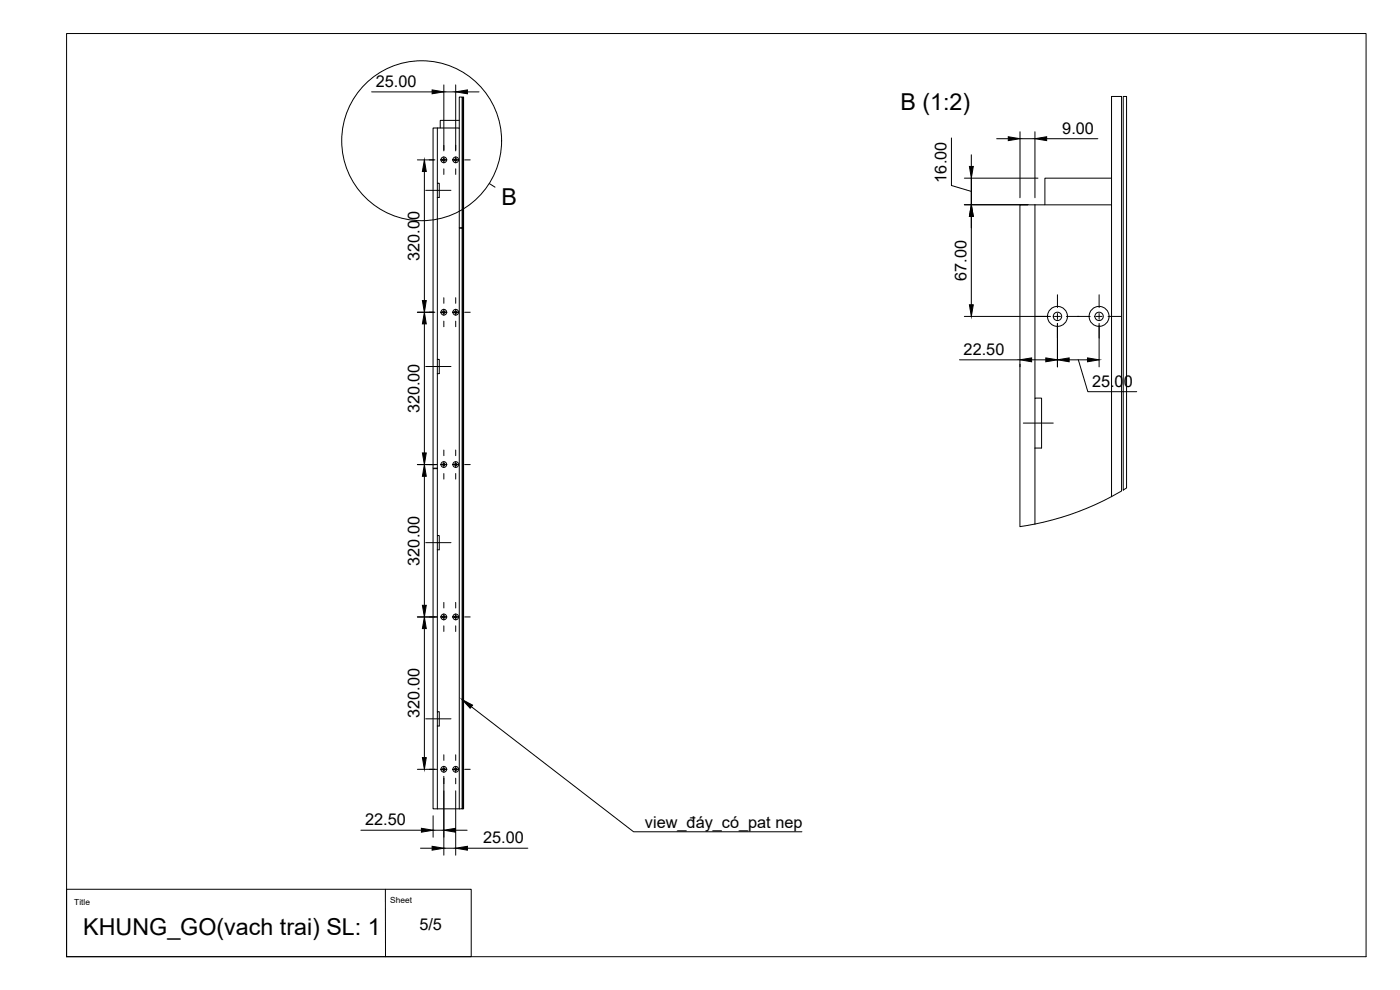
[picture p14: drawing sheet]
<svg xmlns="http://www.w3.org/2000/svg" width="420mm" height="297mm" viewBox="0 0 420 297" stroke-linecap="round" stroke-linejoin="round" font-family="sans-serif">
<defs><g id="words">
<g font-size="7">
<text x="270.2" y="32.9">B (1:2)</text>
<text x="150.5" y="61.4">B</text>
<text x="25" y="280.7">KHUNG_GO(vach trai) SL: 1</text>
</g>
<g font-size="4.9">
<text x="112.8" y="26.1">25.00</text>
<text x="318.8" y="40.2">9.00</text>
<text x="284.1" y="54.8" transform="rotate(-90 284.1 54.8)">16.00</text>
<text x="125.9" y="78.3" transform="rotate(-90 125.9 78.3)">320.00</text>
<text x="290.1" y="84.3" transform="rotate(-90 290.1 84.3)">67.00</text>
<text x="289.2" y="106.5">22.50</text>
<text x="327.7" y="116.1">25.00</text>
<text x="125.9" y="124" transform="rotate(-90 125.9 124)">320.00</text>
<text x="125.9" y="169.7" transform="rotate(-90 125.9 169.7)">320.00</text>
<text x="125.9" y="215.4" transform="rotate(-90 125.9 215.4)">320.00</text>
<text x="109.6" y="247.6">22.50</text>
<text x="193.6" y="248.5">view_đáy_có_pat nep</text>
<text x="145" y="253">25.00</text>
<text x="125.9" y="279.1">5/5</text>
</g>
<g font-size="2.5">
<text x="22.3" y="271.5">Title</text>
<text x="117.1" y="270.9">Sheet</text>
</g>
</g></defs>
<!-- layer: Visible -->
<g fill="none" stroke="#000" stroke-width=".3">
<path d="M131.3 38.4h6.5v204.3M131.3 38.4h-1.3v102.1h1.3M131.3 38.4v16.6M137.8 38.4v-9.3h.9v39.3h-.9h.9v174.3h-.9M137.8 36.1h-5.7v2.3M138.8 29.1h.3v39.3h-.3zM337.1 28.9h1v117.5l-1 .6zM131.3 55h.5v4.3h-.5zM131.3 59.3v48.5M333.6 53.5h-20v8M138.8 68.4h.3v174.3h-.3zM310.6 61.5h23v87.5"/>
<path d="M310.6 61.5h-4.5v96.5l4.5-.8M310.6 61.5v58M333.6 61.5v-32.6h3v118.4l-3 1.7M131.3 107.8h.5v4.3h-.5zM131.3 112.1v48.6M310.6 119.5h2v14.9h-2zM310.6 134.4v22.8M131.3 140.6h-1.3v102.1h1.3M333.6 149a83.7 83.7 0 0 1-23 8.2M131.3 160.7h.5v4.3h-.5zM131.3 165v48.5M131.3 213.5h.5v4.3h-.5z"/>
<path d="M131.3 217.8v24.9M131.3 242.7h6.5"/>
<circle cx="133.2" cy="48" r=".35"/>
<circle cx="133.2" cy="48" r=".86"/>
<circle cx="136.8" cy="48" r=".35"/>
<circle cx="136.8" cy="48" r=".86"/>
<circle cx="133.2" cy="93.7" r=".35"/>
<circle cx="133.2" cy="93.7" r=".86"/>
<circle cx="136.8" cy="93.7" r=".35"/>
<circle cx="136.8" cy="93.7" r=".86"/>
<circle cx="317.4" cy="94.9" r="3"/>
<circle cx="317.4" cy="94.9" r="1.26"/>
<circle cx="329.9" cy="94.9" r="3"/>
<circle cx="329.9" cy="94.9" r="1.26"/>
<circle cx="133.2" cy="139.4" r=".35"/>
<circle cx="133.2" cy="139.4" r=".86"/>
<circle cx="136.8" cy="139.4" r=".35"/>
<circle cx="136.8" cy="139.4" r=".86"/>
<circle cx="133.2" cy="185.1" r=".35"/>
<circle cx="133.2" cy="185.1" r=".86"/>
<circle cx="136.8" cy="185.1" r=".35"/>
<circle cx="136.8" cy="185.1" r=".86"/>
<circle cx="133.2" cy="230.8" r=".35"/>
<circle cx="133.2" cy="230.8" r=".86"/>
<circle cx="136.8" cy="230.8" r=".35"/>
<circle cx="136.8" cy="230.8" r=".86"/>
</g>
<!-- layer: BORDER -->
<path d="M20 10.1h390v276.9h-390z" fill="none" stroke="#000" stroke-width=".3"/>
<!-- layer: TITLEBLOCK -->
<path d="M20 266.8h121.4v20.2h-121.4zM115.7 266.8v20.2" fill="none" stroke="#000" stroke-width=".3"/>
<!-- layer: Smart Centers -->
<g fill="none" stroke="#000" stroke-width=".3">
<path d="M127.8 57.1h7.5M128.8 48h1.7M132.3 48h1.8M133.2 43.6v1.7M133.2 47.1v1.8M133.2 50.7v1.6M135.9 48h1.7M136.8 43.6v1.7M136.8 47.1v1.8M136.8 50.7v1.6M139.4 48h1.7M128.8 93.7h1.7"/>
<path d="M132.3 93.7h1.8M133.2 89.3v1.7M133.2 92.8v1.8M133.2 96.4v1.6M135.9 93.7h1.7M136.8 89.3v1.7M136.8 92.8v1.8M136.8 96.4v1.6M139.4 93.7h1.7M310.9 94.9h3.8M316.5 94.9h1.8M317.4 88.4v3.9"/>
<path d="M317.4 94.1v1.7M317.4 97.6v3.8M320 94.9h7.2M329 94.9h1.8M329.9 88.4v3.9M329.9 94.1v1.7M329.9 97.6v3.8M332.5 94.9h3.9M127.8 110h7.5M128.8 139.4h1.7M132.3 139.4h1.8M133.2 135v1.7"/>
<path d="M133.2 138.5v1.8M135.9 139.4h1.7M136.8 135v1.7M136.8 138.5v1.8M139.4 139.4h1.7M307.1 126.9h9M133.2 142.1v1.6M136.8 142.1v1.6M127.8 162.8h7.5M128.8 185.1h1.7M132.3 185.1h1.8M133.2 180.7v1.7"/>
<path d="M133.2 184.2v1.8M133.2 187.8v1.7M135.9 185.1h1.7M136.8 180.7v1.7M136.8 184.2v1.8M136.8 187.8v1.7M139.4 185.1h1.7M127.8 215.7h7.5M128.8 230.8h1.7M132.3 230.8h1.8M133.2 226.5v1.6M133.2 229.9v1.8"/>
<path d="M133.2 233.5v1.7M135.9 230.8h1.7M136.8 226.5v1.6M136.8 229.9v1.8M136.8 233.5v1.7M139.4 230.8h1.7"/>
</g>
<!-- layer: Detail Boundary -->
<g fill="none" stroke="#000" stroke-width=".3">
<path d="M146.8 55.1l1.8 1.1"/>
<circle cx="126.5" cy="42.2" r="24"/>
</g>
<!-- layer: FD_Dimensions -->
<g fill="none" stroke="#000" stroke-width=".3">
<path d="M111.5 27.6h18.2M133.2 25.5v19.5M133.2 27.6h3.6M136.8 25.5v19.5M140.3 27.6h3.5M306.1 39.5v19.8M310.6 39.5v19.8M125.3 48h4.9M127.4 51.5v38.7M285.5 41.4v14.3l6 1.7M289.4 53.5h22.1M291.5 46.4v3.5"/>
<path d="M299.1 41.6h3.5M306.1 41.6h4.5M314.1 41.6h15.4M289.4 61.4h19.1M291.5 61.4v-7.9v7.9M291.5 64.9v26.5M125.3 93.7h4.9M127.4 97.2v38.7M289.4 94.9h25.9M317.4 97v13.1M329.9 97v13.1M288 108h18.1"/>
<path d="M306.1 109.2v.9M309.6 108h4.3M320.9 108h5.5M323.6 108l2.9 9.5h14.6M125.3 139.4h5.8M127.4 142.9v38.7M125.3 185.1h5.8M127.4 188.6v38.7M125.3 230.8h5.8M133.2 232.9v23.7M136.8 237.3v19.3M108.3 249.1h18.2"/>
<path d="M126.2 254.5h3.5M130 244.8v6.4M130 249.1h3.2M133.2 254.5h3.6M136.7 249.1h3.5M140.3 254.5h18.1"/>
</g>
<g fill="#000" stroke="#000" stroke-width=".3">
<path d="M129.7 27l3.5 .6-3.5 .5zM136.8 27.6l3.5-.6v1.1zM127.4 48l.5 3.5h-1.1zM290.9 49.9h1.2l-.6 3.6zM302.6 41l3.5 .6-3.5 .6zM310.6 41.6l3.5-.6v1.2zM291.5 61.4l.6 3.5h-1.2zM126.8 90.2h1.1l-.5 3.5zM127.4 93.7l.5 3.5h-1.1zM290.9 91.4h1.2l-.6 3.5zM306.1 108l3.5-.6v1.1zM313.9 107.4l3.5 .6-3.5 .5z"/>
<path d="M317.4 108l3.5-.6v1.1zM326.4 107.4l3.5 .6-3.5 .5zM126.8 135.9h1.1l-.5 3.5zM127.4 139.4l.5 3.5h-1.1zM126.8 181.6h1.1l-.5 3.5zM127.4 185.1l.5 3.5h-1.1zM126.8 227.3h1.1l-.5 3.5zM126.5 248.5l3.5 .6-3.5 .6zM129.7 253.9l3.5 .6-3.5 .6zM133.2 249.1l3.5-.6v1.2zM136.8 254.5l3.5-.6v1.2z"/>
</g>
<!-- layer: Leaders -->
<path d="M138.7 209.9l3.1 1.7-.7 .9z" fill="#000" stroke="#000" stroke-width=".3"/>
<path d="M141.5 212l48.6 37.6h50.6" fill="none" stroke="#000" stroke-width=".3"/>
<use href="#words"/>
</svg>
